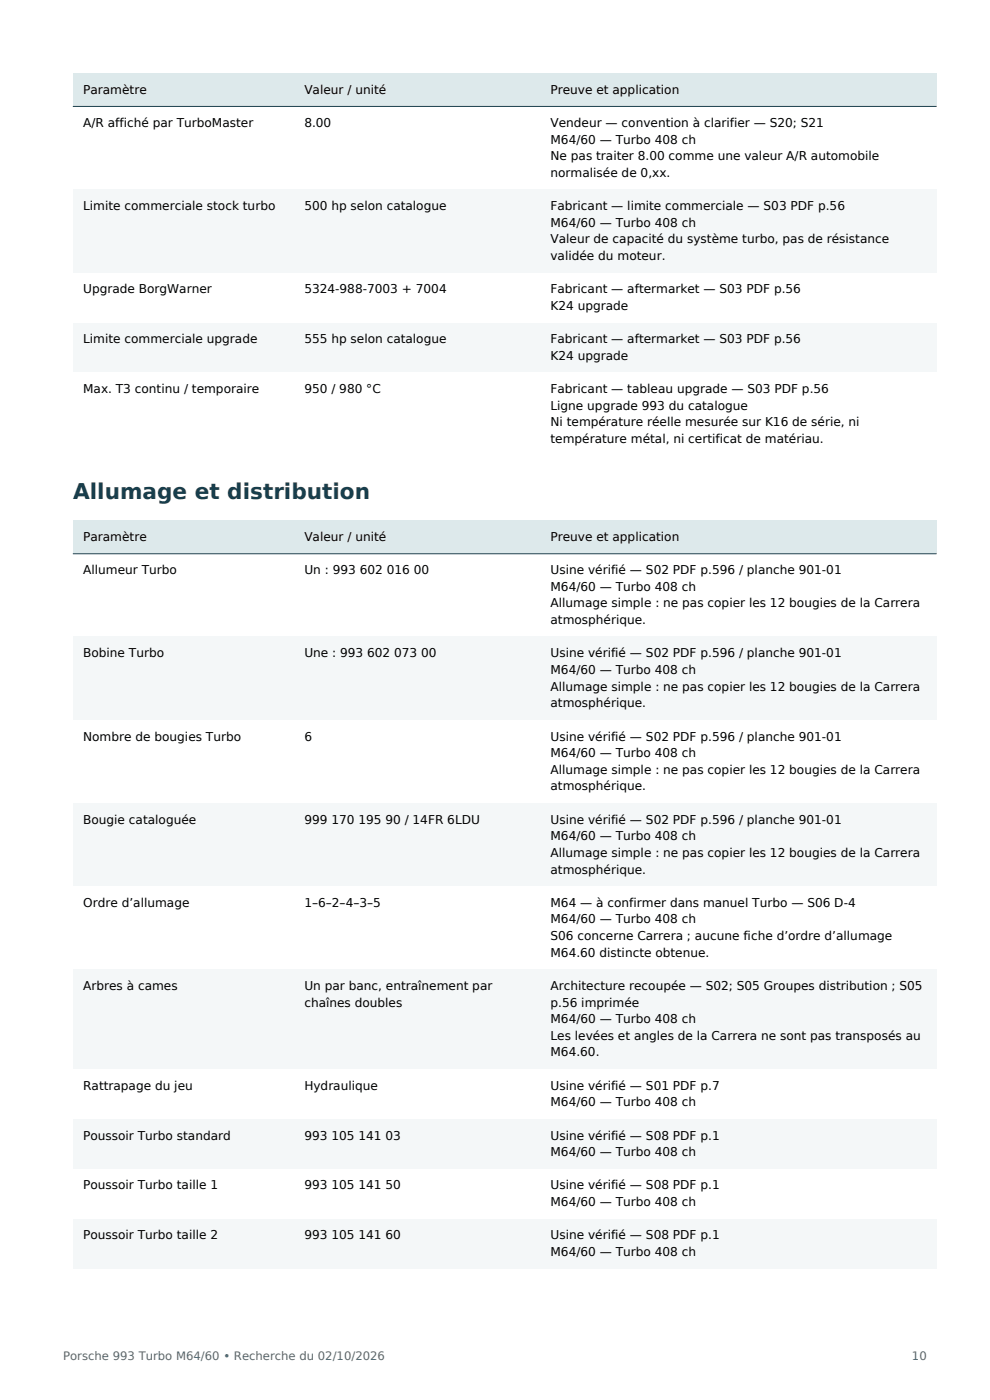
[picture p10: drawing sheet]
<svg xmlns="http://www.w3.org/2000/svg" width="210mm" height="297mm" viewBox="0 0 210 297" stroke-linecap="round" stroke-linejoin="round" font-family="sans-serif">
<defs><g id="words">
<text font-size="4.6" fill="#183e4c" x="15.5" y="105.8">Allumage et distribution</text>
<g font-size="2.6">
<text x="17.6" y="19.9">Paramètre</text>
<text x="64.6" y="19.9">Valeur / unité</text>
<text x="116.8" y="19.9">Preuve et application</text>
<text x="17.6" y="26.9">A/R affiché par TurboMaster</text>
<text x="64.6" y="26.9">8.00</text>
<text x="116.8" y="26.9">Vendeur — convention à clarifier — S20; S21</text>
<text x="116.8" y="30.4">M64/60 — Turbo 408 ch</text>
<text x="116.8" y="34">Ne pas traiter 8.00 comme une valeur A/R automobile</text>
<text x="116.8" y="37.5">normalisée de 0,xx.</text>
<text x="17.6" y="44.6">Limite commerciale stock turbo</text>
<text x="64.6" y="44.6">500 hp selon catalogue</text>
<text x="116.8" y="44.6">Fabricant — limite commerciale — S03 PDF p.56</text>
<text x="116.8" y="48.1">M64/60 — Turbo 408 ch</text>
<text x="116.8" y="51.6">Valeur de capacité du système turbo, pas de résistance</text>
<text x="116.8" y="55.1">validée du moteur.</text>
<text x="17.6" y="62.2">Upgrade BorgWarner</text>
<text x="64.6" y="62.2">5324-988-7003 + 7004</text>
<text x="116.8" y="62.2">Fabricant — aftermarket — S03 PDF p.56</text>
<text x="116.8" y="65.7">K24 upgrade</text>
<text x="17.6" y="72.8">Limite commerciale upgrade</text>
<text x="64.6" y="72.8">555 hp selon catalogue</text>
<text x="116.8" y="72.8">Fabricant — aftermarket — S03 PDF p.56</text>
<text x="116.8" y="76.3">K24 upgrade</text>
<text x="17.6" y="83.4">Max. T3 continu / temporaire</text>
<text x="64.6" y="83.4">950 / 980 °C</text>
<text x="116.8" y="83.4">Fabricant — tableau upgrade — S03 PDF p.56</text>
<text x="116.8" y="86.9">Ligne upgrade 993 du catalogue</text>
<text x="116.8" y="90.4">Ni température réelle mesurée sur K16 de série, ni</text>
<text x="116.8" y="93.9">température métal, ni certificat de matériau.</text>
<text x="17.6" y="114.8">Paramètre</text>
<text x="64.6" y="114.8">Valeur / unité</text>
<text x="116.8" y="114.8">Preuve et application</text>
<text x="17.6" y="121.8">Allumeur Turbo</text>
<text x="64.6" y="121.8">Un : 993 602 016 00</text>
<text x="116.8" y="121.8">Usine vérifié — S02 PDF p.596 / planche 901-01</text>
<text x="116.8" y="125.3">M64/60 — Turbo 408 ch</text>
<text x="116.8" y="128.9">Allumage simple : ne pas copier les 12 bougies de la Carrera</text>
<text x="116.8" y="132.4">atmosphérique.</text>
<text x="17.6" y="139.5">Bobine Turbo</text>
<text x="64.6" y="139.5">Une : 993 602 073 00</text>
<text x="116.8" y="139.5">Usine vérifié — S02 PDF p.596 / planche 901-01</text>
<text x="116.8" y="143">M64/60 — Turbo 408 ch</text>
<text x="116.8" y="146.5">Allumage simple : ne pas copier les 12 bougies de la Carrera</text>
<text x="116.8" y="150">atmosphérique.</text>
<text x="17.6" y="157.1">Nombre de bougies Turbo</text>
<text x="64.6" y="157.1">6</text>
<text x="116.8" y="157.1">Usine vérifié — S02 PDF p.596 / planche 901-01</text>
<text x="116.8" y="160.6">M64/60 — Turbo 408 ch</text>
<text x="116.8" y="164.1">Allumage simple : ne pas copier les 12 bougies de la Carrera</text>
<text x="116.8" y="167.7">atmosphérique.</text>
<text x="17.6" y="174.7">Bougie cataloguée</text>
<text x="64.6" y="174.7">999 170 195 90 / 14FR 6LDU</text>
<text x="116.8" y="174.7">Usine vérifié — S02 PDF p.596 / planche 901-01</text>
<text x="116.8" y="178.3">M64/60 — Turbo 408 ch</text>
<text x="116.8" y="181.8">Allumage simple : ne pas copier les 12 bougies de la Carrera</text>
<text x="116.8" y="185.3">atmosphérique.</text>
<text x="17.6" y="192.4">Ordre d’allumage</text>
<text x="64.6" y="192.4">1–6–2–4–3–5</text>
<text x="116.8" y="192.4">M64 — à confirmer dans manuel Turbo — S06 D-4</text>
<text x="116.8" y="195.9">M64/60 — Turbo 408 ch</text>
<text x="116.8" y="199.4">S06 concerne Carrera ; aucune fiche d’ordre d’allumage</text>
<text x="116.8" y="203">M64.60 distincte obtenue.</text>
<text x="17.6" y="210">Arbres à cames</text>
<text x="64.6" y="210">Un par banc, entraînement par</text>
<text x="64.6" y="213.5">chaînes doubles</text>
<text x="116.8" y="210">Architecture recoupée — S02; S05 Groupes distribution ; S05</text>
<text x="116.8" y="213.5">p.56 imprimée</text>
<text x="116.8" y="217.1">M64/60 — Turbo 408 ch</text>
<text x="116.8" y="220.6">Les levées et angles de la Carrera ne sont pas transposés au</text>
<text x="116.8" y="224.1">M64.60.</text>
<text x="17.6" y="231.2">Rattrapage du jeu</text>
<text x="64.6" y="231.2">Hydraulique</text>
<text x="116.8" y="231.2">Usine vérifié — S01 PDF p.7</text>
<text x="116.8" y="234.7">M64/60 — Turbo 408 ch</text>
<text x="17.6" y="241.8">Poussoir Turbo standard</text>
<text x="64.6" y="241.8">993 105 141 03</text>
<text x="116.8" y="241.8">Usine vérifié — S08 PDF p.1</text>
<text x="116.8" y="245.3">M64/60 — Turbo 408 ch</text>
<text x="17.6" y="252.3">Poussoir Turbo taille 1</text>
<text x="64.6" y="252.3">993 105 141 50</text>
<text x="116.8" y="252.3">Usine vérifié — S08 PDF p.1</text>
<text x="116.8" y="255.9">M64/60 — Turbo 408 ch</text>
<text x="17.6" y="262.9">Poussoir Turbo taille 2</text>
<text x="64.6" y="262.9">993 105 141 60</text>
<text x="116.8" y="262.9">Usine vérifié — S08 PDF p.1</text>
<text x="116.8" y="266.5">M64/60 — Turbo 408 ch</text>
</g>
<g font-size="2.5" fill="#526a73">
<text x="13.4" y="288.5">Porsche 993 Turbo M64/60 • Recherche du 02/10/2026</text>
<text x="193.5" y="288.5">10</text>
</g>
</g></defs>
<path d="M15.5 15.5h183.1v7.1h-183.1z" fill-rule="evenodd" fill="#dde9eb"/>
<path d="M15.5 22.6h183.1v17.6h-183.1z" fill-rule="evenodd" fill="#fff"/>
<path d="M15.5 40.2h183.1v17.7h-183.1z" fill-rule="evenodd" fill="#f4f7f8"/>
<path d="M15.5 57.9h183.1v10.5h-183.1z" fill-rule="evenodd" fill="#fff"/>
<path d="M15.5 68.4h183.1v10.6h-183.1z" fill-rule="evenodd" fill="#f4f7f8"/>
<path d="M15.5 79h183.1v17.7h-183.1z" fill-rule="evenodd" fill="#fff"/>
<path d="M15.5 22.6h183.1" fill="none" stroke="#183e4c" stroke-width=".21"/>
<path d="M15.5 110.4h183.1v7.1h-183.1z" fill-rule="evenodd" fill="#dde9eb"/>
<path d="M15.5 117.5h183.1v17.6h-183.1z" fill-rule="evenodd" fill="#fff"/>
<path d="M15.5 135.1h183.1v17.7h-183.1z" fill-rule="evenodd" fill="#f4f7f8"/>
<path d="M15.5 152.8h183.1v17.6h-183.1z" fill-rule="evenodd" fill="#fff"/>
<path d="M15.5 170.4h183.1v17.6h-183.1z" fill-rule="evenodd" fill="#f4f7f8"/>
<path d="M15.5 188h183.1v17.7h-183.1z" fill-rule="evenodd" fill="#fff"/>
<path d="M15.5 205.7h183.1v21.1h-183.1z" fill-rule="evenodd" fill="#f4f7f8"/>
<path d="M15.5 226.8h183.1v10.6h-183.1z" fill-rule="evenodd" fill="#fff"/>
<path d="M15.5 237.4h183.1v10.6h-183.1z" fill-rule="evenodd" fill="#f4f7f8"/>
<path d="M15.5 248h183.1v10.6h-183.1z" fill-rule="evenodd" fill="#fff"/>
<path d="M15.5 258.6h183.1v10.6h-183.1z" fill-rule="evenodd" fill="#f4f7f8"/>
<path d="M15.5 117.5h183.1" fill="none" stroke="#183e4c" stroke-width=".21"/>
<use href="#words"/>
</svg>
